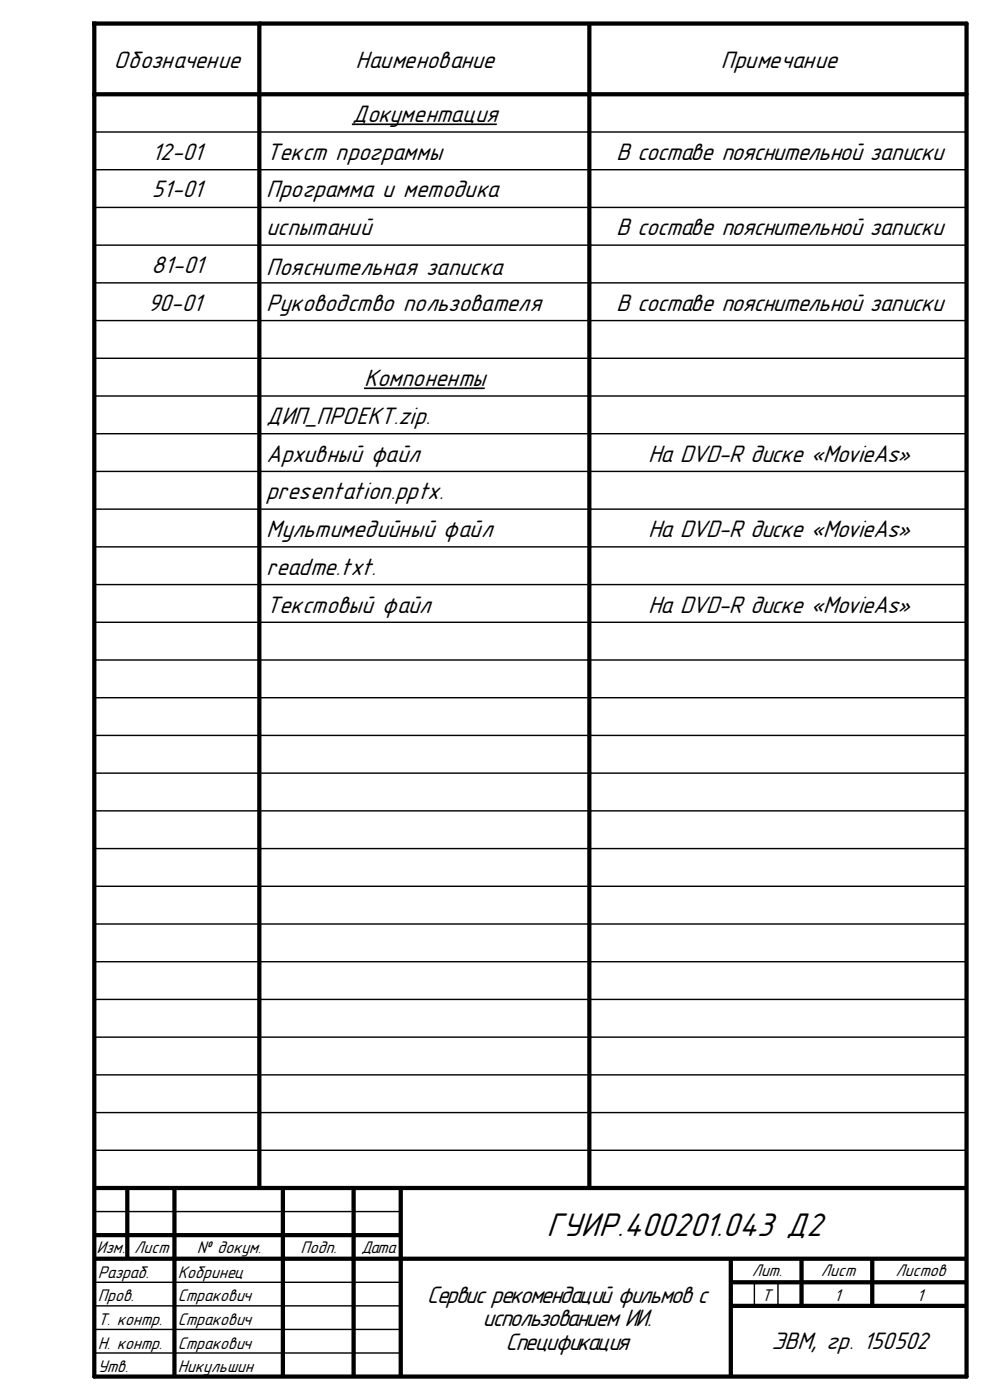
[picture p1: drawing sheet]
<svg xmlns="http://www.w3.org/2000/svg" width="210mm" height="297mm" viewBox="0 0 210 297" stroke-linecap="round" stroke-linejoin="round" font-family="sans-serif">
<defs><g id="words">
<text font-size="7.4" x="115.9" y="262.1">ГУИР.400201.043 Д2</text>
<g font-size="5.4">
<text x="24.2" y="14.4">Обозначение</text>
<text x="75.4" y="14.4">Наименование</text>
<text x="152.9" y="14.4">Примечание</text>
<text x="74.7" y="25.9">Документация</text>
<text x="32.2" y="33.9">12-01</text>
<text x="56.5" y="33.9">Текст программы</text>
<text x="130.7" y="33.9">В составе пояснительной записки</text>
<text x="32.2" y="41.9">51-01</text>
<text x="56.5" y="41.9">Программа и методика</text>
<text x="56.5" y="49.9">испытаний</text>
<text x="130.7" y="49.9">В составе пояснительной записки</text>
<text x="32.1" y="57.9">81-01</text>
<text x="56.5" y="58.4">Пояснительная записка</text>
<text x="31.4" y="65.9">90-01</text>
<text x="56.5" y="65.9">Руководство пользователя</text>
<text x="130.7" y="65.9">В составе пояснительной записки</text>
<text x="77.3" y="81.9">Компоненты</text>
<text x="56.5" y="89.9">ДИП_ПРОЕКТ.zip.</text>
<text x="56.5" y="97.9">Архивный файл</text>
<text x="137.5" y="97.9">На DVD-R диске «MovieAs»</text>
<text x="56.5" y="105.9">presentation.pptx.</text>
<text x="56.5" y="113.9">Мультимедийный файл</text>
<text x="137.5" y="113.9">На DVD-R диске «MovieAs»</text>
<text x="56.5" y="121.9">readme.txt.</text>
<text x="56.5" y="129.9">Текстовый файл</text>
<text x="137.5" y="129.9">На DVD-R диске «MovieAs»</text>
<text x="90.5" y="276.3">Сервис рекомендаций фильмов с</text>
<text x="102.4" y="281.3">использованием ИИ.</text>
<text x="107.2" y="286.3">Спецификация</text>
<text x="163.6" y="286.2">ЭВМ, гр. 150502</text>
</g>
<g font-size="3.8">
<text x="20.5" y="265.7">Изм.</text>
<text x="28.4" y="265.7">Лист</text>
<text x="41.7" y="265.7">№ докум.</text>
<text x="63.7" y="265.7">Подп.</text>
<text x="76.6" y="265.7">Дата</text>
<text x="20.7" y="271">Разраб.</text>
<text x="37.7" y="271">Кобринец</text>
<text x="159.4" y="270.7">Лит.</text>
<text x="161.5" y="275.9">Т</text>
<text x="174.1" y="270.7">Лист</text>
<text x="176.9" y="276">1</text>
<text x="189.9" y="270.7">Листов</text>
<text x="194.4" y="275.9">1</text>
<text x="20.7" y="276">Пров.</text>
<text x="20.7" y="281">Т. контр.</text>
<text x="37.7" y="276">Стракович</text>
<text x="37.7" y="281">Стракович</text>
<text x="20.7" y="286.1">Н. контр.</text>
<text x="37.7" y="286.1">Стракович</text>
<text x="20.7" y="291.1">Утв.</text>
<text x="37.7" y="291.1">Никульшин</text>
</g>
</g></defs>
<path d="M20 5h185v287h-185zM20 20h185" fill="none" stroke="#000" stroke-width=".9"/>
<g fill="none" stroke="#000" stroke-width=".9" stroke-linecap="butt">
<path d="M55 5v247M125 5v247M20 252h185M27 252v15M37 252v40M60 252v40M75 252v40M85 252v40M20 267h185M20 262h65M155 267v25M155 272h50"/>
<path d="M155 277h50M170 267v10M185 267v10"/>
</g>
<g fill="none" stroke="#000" stroke-width=".3">
<path d="M20 28h185M20 36h185M20 44h185M20 52h185M20 60h185M20 68h185M20 76h185M20 84h185M20 92h185M20 100h185M20 116h185M20 108h185"/>
<path d="M20 124h185M20 132h185M20 140h185M20 148h185M20 156h185M20 172h185M20 164h185M20 180h185M20 188h185M20 196h185M20 212h185M20 220h185"/>
<path d="M20 204h185M20 236h185M20 228h185M20 257h65M20 244h185M20 272h65M20 277h65M160 272v5M165 272v5M20 282h65M20 287h65"/>
</g>
<path d="M74.6 26.4h30.8M77.2 82.4h25.6" fill="none" stroke="#000" stroke-width=".34"/>
<use href="#words"/>
</svg>
